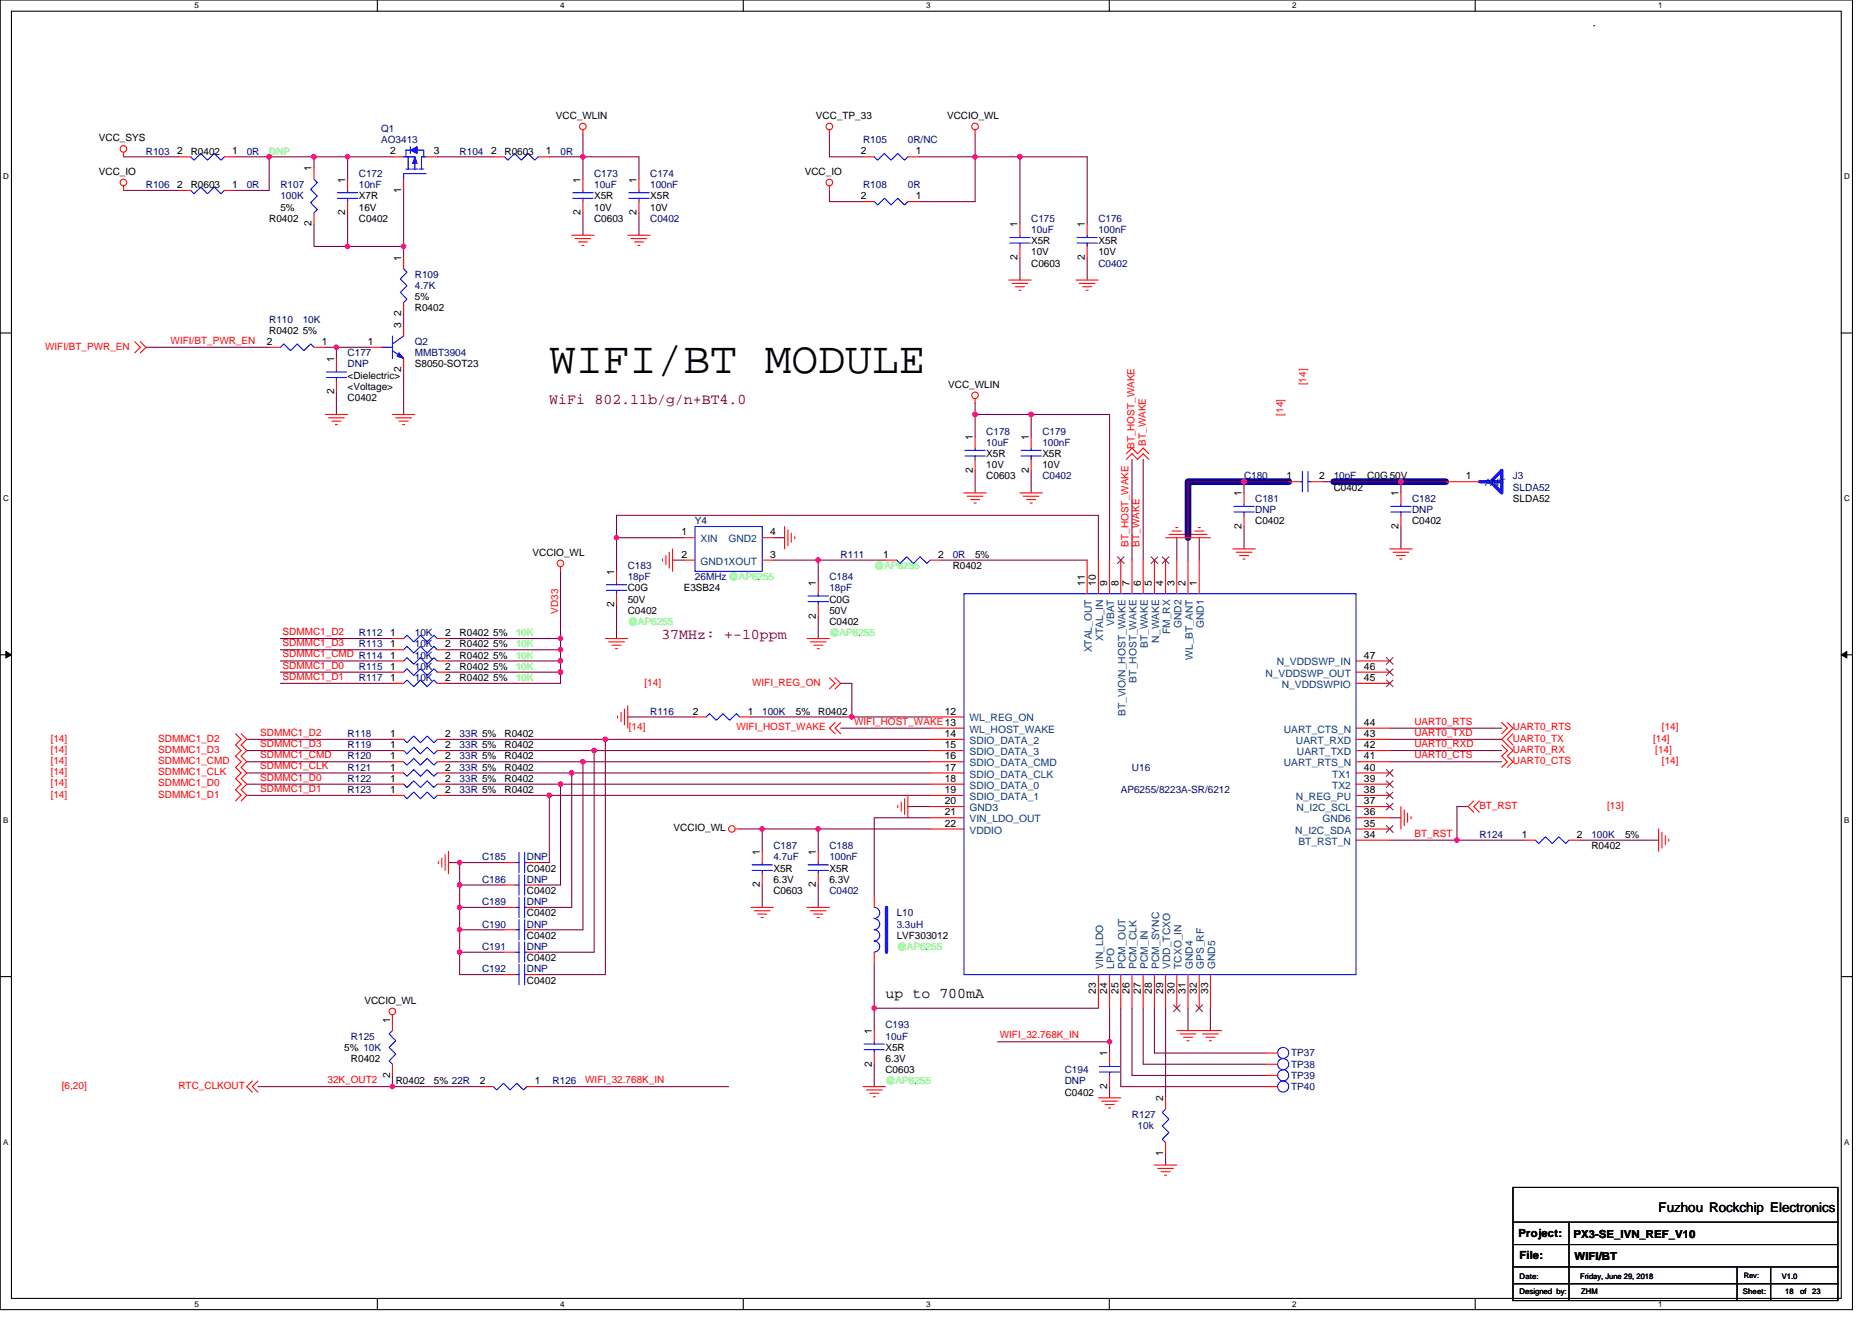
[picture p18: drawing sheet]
<svg xmlns="http://www.w3.org/2000/svg" width="297mm" height="210mm" viewBox="0 0 297 210" stroke-linecap="round" stroke-linejoin="round" font-family="sans-serif">
<defs><g id="words">
<text font-size="7.1" x="87.2" y="59.2">WIFI/BT MODULE</text>
<g font-size="2.4" fill="#800000">
<text x="87.2" y="64.1">WiFi 802.11b/g/n+BT4.0</text>
<text x="104.9" y="101.4">37MHz: +-10ppm</text>
</g>
<text font-size="2.4" x="140.5" y="158.3">up to 700mA</text>
<text font-size="2.1" x="263.2" y="192.3">Fuzhou Rockchip Electronics</text>
<g font-size="1.8">
<text x="241" y="196.3">Project:</text>
<text x="249.7" y="196.5">PX3-SE_IVN_REF_V10</text>
<text x="241.1" y="199.9">File:</text>
<text x="249.8" y="200">WIFI/BT</text>
</g>
<g font-size="1.6">
<text x="15.7" y="22.4">VCC_SYS</text>
<text x="88.2" y="18.8">VCC_WLIN</text>
<text x="129.5" y="18.8">VCC_TP_33</text>
<text x="150.3" y="18.8">VCCIO_WL</text>
<text x="15.7" y="27.7">VCC_IO</text>
<text x="28.1" y="29.8">2</text>
<text x="28.1" y="24.5">2</text>
<text x="30.3" y="29.9">R0603</text>
<text x="30.3" y="24.5">R0402</text>
<text x="36.8" y="29.8">1</text>
<text x="36.8" y="24.5">1</text>
<text x="49.4" y="27.2" transform="rotate(-90 49.4 27.2)">1</text>
<text x="54.8" y="29" transform="rotate(-90 54.8 29)">1</text>
<text x="61.9" y="24.5">2</text>
<text x="68.9" y="24.5">3</text>
<text x="77.9" y="24.5">2</text>
<text x="80" y="24.5">R0603</text>
<text x="86.6" y="24.5">1</text>
<text x="92.1" y="29" transform="rotate(-90 92.1 29)">1</text>
<text x="101" y="29" transform="rotate(-90 101 29)">1</text>
<text x="127.7" y="27.7">VCC_IO</text>
<text x="136.6" y="24.5">2</text>
<text x="145.3" y="24.5">1</text>
<text x="42.7" y="35.2">R0402</text>
<text x="44.5" y="33.4">5%</text>
<text x="49.4" y="35.9" transform="rotate(-90 49.4 35.9)">2</text>
<text x="54.8" y="34.2" transform="rotate(-90 54.8 34.2)">2</text>
<text x="56.9" y="35.2">C0402</text>
<text x="56.9" y="31.6">X7R</text>
<text x="56.9" y="33.4">16V</text>
<text x="63.7" y="30.6" transform="rotate(-90 63.7 30.6)">1</text>
<text x="92.1" y="34.2" transform="rotate(-90 92.1 34.2)">2</text>
<text x="94.3" y="35.2">C0603</text>
<text x="94.3" y="31.6">X5R</text>
<text x="94.3" y="33.4">10V</text>
<text x="101" y="34.2" transform="rotate(-90 101 34.2)">2</text>
<text x="103.2" y="31.6">X5R</text>
<text x="103.2" y="33.4">10V</text>
<text x="136.6" y="31.6">2</text>
<text x="145.3" y="31.6">1</text>
<text x="63.7" y="41.4" transform="rotate(-90 63.7 41.4)">1</text>
<text x="161.5" y="41.3" transform="rotate(-90 161.5 41.3)">2</text>
<text x="161.5" y="36.1" transform="rotate(-90 161.5 36.1)">1</text>
<text x="163.6" y="38.8">X5R</text>
<text x="163.6" y="40.5">10V</text>
<text x="172.1" y="41.3" transform="rotate(-90 172.1 41.3)">2</text>
<text x="172.1" y="36.1" transform="rotate(-90 172.1 36.1)">1</text>
<text x="174.3" y="38.8">X5R</text>
<text x="174.3" y="40.5">10V</text>
<text x="65.8" y="47.6">5%</text>
<text x="163.6" y="42.3">C0603</text>
<text x="42.7" y="53">R0402 5%</text>
<text x="63.7" y="52.1" transform="rotate(-90 63.7 52.1)">3</text>
<text x="63.7" y="50.2" transform="rotate(-90 63.7 50.2)">2</text>
<text x="65.8" y="49.4">R0402</text>
<text x="42.4" y="54.7">2</text>
<text x="51.1" y="54.7">1</text>
<text x="53" y="57.4" transform="rotate(-90 53 57.4)">1</text>
<text x="58.4" y="54.7">1</text>
<text x="63.7" y="59.1" transform="rotate(-90 63.7 59.1)">2</text>
<text x="65.8" y="58.3">S8050-SOT23</text>
<text x="53" y="62.6" transform="rotate(-90 53 62.6)">2</text>
<text x="55.2" y="63.6">C0402</text>
<text x="55.2" y="60.1">&lt;Dielectric&gt;</text>
<text x="55.2" y="61.9">&lt;Voltage&gt;</text>
<text x="150.4" y="61.5">VCC_WLIN</text>
<text x="154.3" y="69.9" transform="rotate(-90 154.3 69.9)">1</text>
<text x="163.2" y="69.9" transform="rotate(-90 163.2 69.9)">1</text>
<text x="154.3" y="75.1" transform="rotate(-90 154.3 75.1)">2</text>
<text x="156.5" y="76.1">C0603</text>
<text x="156.5" y="72.5">X5R</text>
<text x="156.5" y="74.3">10V</text>
<text x="163.2" y="75.1" transform="rotate(-90 163.2 75.1)">2</text>
<text x="165.4" y="72.5">X5R</text>
<text x="165.4" y="74.3">10V</text>
<text x="204.1" y="76.1">1</text>
<text x="209.3" y="76.1">2</text>
<text x="211.6" y="77.9">C0402</text>
<text x="217" y="76.1">C0G 50V</text>
<text x="232.6" y="76.1">1</text>
<text x="197" y="83.9" transform="rotate(-90 197 83.9)">2</text>
<text x="197" y="78.8" transform="rotate(-90 197 78.8)">1</text>
<text x="199.2" y="83.2">C0402</text>
<text x="221.9" y="83.9" transform="rotate(-90 221.9 83.9)">2</text>
<text x="221.9" y="78.8" transform="rotate(-90 221.9 78.8)">1</text>
<text x="224.1" y="83.2">C0402</text>
<text x="240.1" y="79.7">SLDA52</text>
<text x="84.5" y="88.2">VCCIO_WL</text>
<text x="108.1" y="85">1</text>
<text x="108.1" y="88.5">2</text>
<text x="122.2" y="85">4</text>
<text x="122.2" y="88.5">3</text>
<text x="140.1" y="88.5">1</text>
<text x="148.9" y="88.5">2</text>
<text x="154.7" y="88.5">5%</text>
<text x="97.4" y="91.2" transform="rotate(-90 97.4 91.2)">1</text>
<text x="99.6" y="93.9">C0G</text>
<text x="99.6" y="95.7">50V</text>
<text x="108.5" y="93.9">E3SB24</text>
<text x="129.5" y="93" transform="rotate(-90 129.5 93)">1</text>
<text x="131.6" y="95.7">C0G</text>
<text x="151.2" y="90.3">R0402</text>
<text x="172.1" y="93" transform="rotate(-90 172.1 93)">11</text>
<text x="173.9" y="93" transform="rotate(-90 173.9 93)">10</text>
<text x="175.7" y="93" transform="rotate(-90 175.7 93)">9</text>
<text x="177.5" y="93" transform="rotate(-90 177.5 93)">8</text>
<text x="179.2" y="93" transform="rotate(-90 179.2 93)">7</text>
<text x="181" y="93" transform="rotate(-90 181 93)">6</text>
<text x="182.8" y="93" transform="rotate(-90 182.8 93)">5</text>
<text x="184.6" y="93" transform="rotate(-90 184.6 93)">4</text>
<text x="186.3" y="93" transform="rotate(-90 186.3 93)">3</text>
<text x="188.1" y="93" transform="rotate(-90 188.1 93)">2</text>
<text x="189.9" y="93" transform="rotate(-90 189.9 93)">1</text>
<text x="61.9" y="101">1</text>
<text x="70.6" y="101">2</text>
<text x="72.9" y="101">R0402 5%</text>
<text x="97.4" y="96.4" transform="rotate(-90 97.4 96.4)">2</text>
<text x="99.6" y="97.4">C0402</text>
<text x="129.5" y="98.2" transform="rotate(-90 129.5 98.2)">2</text>
<text x="131.6" y="99.2">C0402</text>
<text x="131.6" y="97.4">50V</text>
<text x="61.9" y="104.5">1</text>
<text x="61.9" y="106.3">1</text>
<text x="61.9" y="102.7">1</text>
<text x="70.6" y="104.5">2</text>
<text x="70.6" y="106.3">2</text>
<text x="70.6" y="102.7">2</text>
<text x="72.9" y="104.5">R0402 5%</text>
<text x="72.9" y="106.3">R0402 5%</text>
<text x="72.9" y="102.8">R0402 5%</text>
<text x="216.4" y="106.3">46</text>
<text x="216.4" y="104.5">47</text>
<text x="61.9" y="108.1">1</text>
<text x="70.6" y="108.1">2</text>
<text x="72.9" y="108.1">R0402 5%</text>
<text x="109.9" y="113.4">2</text>
<text x="118.6" y="113.4">1</text>
<text x="126.3" y="113.4">5%</text>
<text x="129.8" y="113.4">R0402</text>
<text x="149.9" y="113.4">12</text>
<text x="216.4" y="108.1">45</text>
<text x="61.9" y="118.7">1</text>
<text x="61.9" y="117">1</text>
<text x="70.6" y="118.7">2</text>
<text x="70.6" y="117">2</text>
<text x="80" y="118.8">R0402</text>
<text x="80" y="117">R0402</text>
<text x="149.9" y="117">14</text>
<text x="149.9" y="118.7">15</text>
<text x="216.4" y="115.2">44</text>
<text x="216.4" y="118.7">42</text>
<text x="216.4" y="117">43</text>
<text x="61.9" y="124.1">1</text>
<text x="61.9" y="122.3">1</text>
<text x="61.9" y="125.9">1</text>
<text x="61.9" y="120.5">1</text>
<text x="70.6" y="124.1">2</text>
<text x="70.6" y="122.3">2</text>
<text x="70.6" y="125.9">2</text>
<text x="70.6" y="120.5">2</text>
<text x="80" y="124.1">R0402</text>
<text x="80" y="122.3">R0402</text>
<text x="80" y="125.9">R0402</text>
<text x="80" y="120.5">R0402</text>
<text x="149.9" y="124.1">18</text>
<text x="149.9" y="122.3">17</text>
<text x="149.9" y="120.5">16</text>
<text x="149.9" y="125.9">19</text>
<text x="216.4" y="120.5">41</text>
<text x="216.4" y="124.1">39</text>
<text x="216.4" y="125.9">38</text>
<text x="216.4" y="122.3">40</text>
<text x="106.9" y="131.9">VCCIO_WL</text>
<text x="149.9" y="131.2">22</text>
<text x="149.9" y="127.6">20</text>
<text x="149.9" y="129.4">21</text>
<text x="216.4" y="129.4">36</text>
<text x="216.4" y="131.2">35</text>
<text x="216.4" y="127.6">37</text>
<text x="120.6" y="135.7" transform="rotate(-90 120.6 135.7)">1</text>
<text x="129.5" y="135.7" transform="rotate(-90 129.5 135.7)">1</text>
<text x="216.4" y="133">34</text>
<text x="241.5" y="133">1</text>
<text x="250.2" y="133">2</text>
<text x="252.5" y="134.8">R0402</text>
<text x="257.8" y="133">5%</text>
<text x="83.6" y="138.3">C0402</text>
<text x="83.6" y="141.9">C0402</text>
<text x="120.6" y="140.8" transform="rotate(-90 120.6 140.8)">2</text>
<text x="122.7" y="141.9">C0603</text>
<text x="122.7" y="138.3">X5R</text>
<text x="122.7" y="140.1">6.3V</text>
<text x="129.5" y="140.8" transform="rotate(-90 129.5 140.8)">2</text>
<text x="131.6" y="138.3">X5R</text>
<text x="131.6" y="140.1">6.3V</text>
<text x="83.6" y="149">C0402</text>
<text x="83.6" y="145.4">C0402</text>
<text x="142.3" y="149">LVF303012</text>
<text x="83.6" y="152.5">C0402</text>
<text x="57.8" y="159.3">VCCIO_WL</text>
<text x="83.6" y="156.1">C0402</text>
<text x="173.9" y="157.8" transform="rotate(-90 173.9 157.8)">23</text>
<text x="175.7" y="157.8" transform="rotate(-90 175.7 157.8)">24</text>
<text x="177.5" y="157.8" transform="rotate(-90 177.5 157.8)">25</text>
<text x="179.2" y="157.8" transform="rotate(-90 179.2 157.8)">26</text>
<text x="181" y="157.8" transform="rotate(-90 181 157.8)">27</text>
<text x="182.8" y="157.8" transform="rotate(-90 182.8 157.8)">28</text>
<text x="184.6" y="157.8" transform="rotate(-90 184.6 157.8)">29</text>
<text x="186.3" y="157.8" transform="rotate(-90 186.3 157.8)">30</text>
<text x="188.1" y="157.8" transform="rotate(-90 188.1 157.8)">31</text>
<text x="189.9" y="157.8" transform="rotate(-90 189.9 157.8)">32</text>
<text x="191.7" y="157.8" transform="rotate(-90 191.7 157.8)">33</text>
<text x="54.6" y="166.8">5% 10K</text>
<text x="61.9" y="162.3" transform="rotate(-90 61.9 162.3)">1</text>
<text x="138.3" y="164.1" transform="rotate(-90 138.3 164.1)">1</text>
<text x="140.5" y="166.8">X5R</text>
<text x="175.7" y="167.7" transform="rotate(-90 175.7 167.7)">1</text>
<text x="55.7" y="168.6">R0402</text>
<text x="61.9" y="171.1" transform="rotate(-90 61.9 171.1)">2</text>
<text x="62.8" y="172.1">R0402</text>
<text x="68.9" y="172.1">5% 22R</text>
<text x="76.1" y="172.1">2</text>
<text x="84.9" y="172.1">1</text>
<text x="138.3" y="169.3" transform="rotate(-90 138.3 169.3)">2</text>
<text x="140.5" y="170.3">C0603</text>
<text x="140.5" y="168.6">6.3V</text>
<text x="168.9" y="173.9">C0402</text>
<text x="175.7" y="172.8" transform="rotate(-90 175.7 172.8)">2</text>
<text x="184.6" y="174.8" transform="rotate(-90 184.6 174.8)">2</text>
<text x="184.6" y="183.5" transform="rotate(-90 184.6 183.5)">1</text>
</g>
<g font-size="1.6" fill="#000080">
<text x="60.5" y="21">Q1</text>
<text x="60.5" y="22.8">AO3413</text>
<text x="136.9" y="22.8">R105</text>
<text x="144.1" y="22.8">0R/NC</text>
<text x="23.2" y="29.9">R106</text>
<text x="23.2" y="24.5">R103</text>
<text x="39.2" y="29.9">0R</text>
<text x="39.2" y="24.5">0R</text>
<text x="44.5" y="29.9">R107</text>
<text x="56.9" y="28.1">C172</text>
<text x="56.9" y="29.9">10nF</text>
<text x="72.9" y="24.5">R104</text>
<text x="88.9" y="24.5">0R</text>
<text x="94.3" y="28.1">C173</text>
<text x="94.3" y="29.9">10uF</text>
<text x="103.2" y="28.1">C174</text>
<text x="103.2" y="29.9">100nF</text>
<text x="136.9" y="29.9">R108</text>
<text x="144.1" y="29.9">0R</text>
<text x="44.5" y="31.6">100K</text>
<text x="103.2" y="35.2">C0402</text>
<text x="163.6" y="35.2">C175</text>
<text x="174.3" y="35.2">C176</text>
<text x="163.6" y="37">10uF</text>
<text x="174.3" y="37">100nF</text>
<text x="65.8" y="44.1">R109</text>
<text x="65.8" y="45.9">4.7K</text>
<text x="174.3" y="42.3">C0402</text>
<text x="42.7" y="51.2">R110</text>
<text x="48" y="51.2">10K</text>
<text x="55.2" y="56.5">C177</text>
<text x="55.2" y="58.3">DNP</text>
<text x="65.8" y="54.8">Q2</text>
<text x="65.8" y="56.5">MMBT3904</text>
<text x="156.5" y="69">C178</text>
<text x="156.5" y="70.8">10uF</text>
<text x="165.4" y="69">C179</text>
<text x="165.4" y="70.8">100nF</text>
<text x="165.4" y="76.1">C0402</text>
<text x="197.4" y="76.1">C180</text>
<text x="211.6" y="76.1">10pF</text>
<text x="240.1" y="76.1">J3</text>
<text x="240.1" y="77.9">SLDA52</text>
<text x="110.3" y="83.2">Y4</text>
<text x="199.2" y="79.7">C181</text>
<text x="199.2" y="81.4">DNP</text>
<text x="224.1" y="79.7">C182</text>
<text x="224.1" y="81.4">DNP</text>
<text x="133.4" y="88.5">R111</text>
<text x="151.2" y="88.5">0R</text>
<text x="99.6" y="90.3">C183</text>
<text x="99.6" y="92.1">18pF</text>
<text x="110.3" y="92.1">26MHz @AP6255</text>
<text x="131.6" y="92.1">C184</text>
<text x="131.6" y="93.9">18pF</text>
<text x="56.9" y="101">R112</text>
<text x="65.8" y="101">10K</text>
<text x="56.9" y="106.3">R115</text>
<text x="56.9" y="102.8">R113</text>
<text x="65.8" y="104.5">10K</text>
<text x="65.8" y="106.3">10K</text>
<text x="65.8" y="102.8">10K</text>
<text x="56.9" y="108.1">R117</text>
<text x="65.8" y="108.1">10K</text>
<text x="103.2" y="113.4">R116</text>
<text x="120.9" y="113.4">100K</text>
<text x="55.2" y="118.8">R119</text>
<text x="55.2" y="117">R118</text>
<text x="72.9" y="118.8">33R 5%</text>
<text x="72.9" y="117">33R 5%</text>
<text x="55.2" y="124.1">R122</text>
<text x="55.2" y="122.3">R121</text>
<text x="55.2" y="125.9">R123</text>
<text x="55.2" y="120.5">R120</text>
<text x="72.9" y="124.1">33R 5%</text>
<text x="72.9" y="122.3">33R 5%</text>
<text x="72.9" y="125.9">33R 5%</text>
<text x="72.9" y="120.5">33R 5%</text>
<text x="177.8" y="125.9">AP6255/8223A-SR/6212</text>
<text x="179.6" y="122.3">U16</text>
<text x="76.5" y="136.5">C185</text>
<text x="83.6" y="136.5">DNP</text>
<text x="122.7" y="134.8">C187</text>
<text x="122.7" y="136.5">4.7uF</text>
<text x="131.6" y="134.8">C188</text>
<text x="131.6" y="136.5">100nF</text>
<text x="234.7" y="133">R124</text>
<text x="252.5" y="133">100K</text>
<text x="76.5" y="143.7">C189</text>
<text x="76.5" y="140.1">C186</text>
<text x="83.6" y="143.7">DNP</text>
<text x="83.6" y="140.1">DNP</text>
<text x="131.6" y="141.9">C0402</text>
<text x="76.5" y="147.2">C190</text>
<text x="83.6" y="147.2">DNP</text>
<text x="142.3" y="145.4">L10</text>
<text x="142.3" y="147.2">3.3uH</text>
<text x="76.5" y="154.3">C192</text>
<text x="76.5" y="150.8">C191</text>
<text x="83.6" y="154.3">DNP</text>
<text x="83.6" y="150.8">DNP</text>
<text x="55.7" y="165">R125</text>
<text x="140.5" y="163.2">C193</text>
<text x="140.5" y="165">10uF</text>
<text x="204.9" y="167.7">TP37</text>
<text x="87.7" y="172.1">R126</text>
<text x="168.9" y="170.3">C194</text>
<text x="168.9" y="172.1">DNP</text>
<text x="204.9" y="169.4">TP38</text>
<text x="204.9" y="173">TP40</text>
<text x="204.9" y="171.2">TP39</text>
<text x="179.6" y="177.4">R127</text>
<text x="180.5" y="179.2">10k</text>
</g>
<g font-size="1.6" fill="#0f0">
<text x="42.7" y="24.5">DNP</text>
<text x="138.7" y="90.3">@AP6255</text>
<text x="81.8" y="101">10K</text>
<text x="99.6" y="99.2">@AP6255</text>
<text x="131.6" y="101">@AP6255</text>
<text x="81.8" y="104.5">10K</text>
<text x="81.8" y="106.3">10K</text>
<text x="81.8" y="102.8">10K</text>
<text x="81.8" y="108.1">10K</text>
<text x="142.3" y="150.8">@AP6255</text>
<text x="140.5" y="172.1">@AP6255</text>
</g>
<g font-size="1.6" fill="#f00">
<text x="7.2" y="55.5">WIFI/BT_PWR_EN</text>
<text x="27.1" y="54.5">WIFI/BT_PWR_EN</text>
<text x="203.7" y="66" transform="rotate(-90 203.7 66)">[14]</text>
<text x="207.2" y="61.2" transform="rotate(-90 207.2 61.2)">[14]</text>
<text x="180" y="71.3" transform="rotate(-90 180 71.3)">BT_HOST_WAKE</text>
<text x="181.8" y="70.8" transform="rotate(-90 181.8 70.8)">BT_WAKE</text>
<text x="179" y="86.8" transform="rotate(-90 179 86.8)">BT_HOST_WAKE</text>
<text x="180.8" y="86.8" transform="rotate(-90 180.8 86.8)">BT_WAKE</text>
<text x="44.8" y="100.8">SDMMC1_D2</text>
<text x="88.6" y="97.4" transform="rotate(-90 88.6 97.4)">VD33</text>
<text x="44.8" y="107.9">SDMMC1_D1</text>
<text x="44.8" y="106.1">SDMMC1_D0</text>
<text x="44.8" y="104.3">SDMMC1_CMD R114</text>
<text x="44.8" y="102.6">SDMMC1_D3</text>
<text x="102.3" y="108.8">[14]</text>
<text x="119.3" y="108.8">WIFI_REG_ON</text>
<text x="8" y="117.7">[14]</text>
<text x="8" y="119.5">[14]</text>
<text x="25.1" y="117.7">SDMMC1_D2</text>
<text x="25.1" y="119.5">SDMMC1_D3</text>
<text x="41.3" y="116.8">SDMMC1_D2</text>
<text x="41.3" y="118.6">SDMMC1_D3</text>
<text x="99.8" y="115.9">[14]</text>
<text x="116.9" y="115.9">WIFI_HOST_WAKE</text>
<text x="135.5" y="115">WIFI_HOST_WAKE13</text>
<text x="224.4" y="115">UART0_RTS</text>
<text x="224.4" y="116.8">UART0_TXD</text>
<text x="224.4" y="118.6">UART0_RXD</text>
<text x="240.1" y="117.7">UART0_TX</text>
<text x="240.1" y="119.5">UART0_RX</text>
<text x="240.1" y="115.9">UART0_RTS</text>
<text x="262.3" y="117.7">[14]</text>
<text x="262.7" y="119.5">[14]</text>
<text x="263.7" y="115.9">[14]</text>
<text x="8" y="121.3">[14]</text>
<text x="8" y="123">[14]</text>
<text x="8" y="124.8">[14]</text>
<text x="25.1" y="121.3">SDMMC1_CMD</text>
<text x="25.1" y="123">SDMMC1_CLK</text>
<text x="25.1" y="124.8">SDMMC1_D0</text>
<text x="41.3" y="120.3">SDMMC1_CMD</text>
<text x="41.3" y="122.1">SDMMC1_CLK</text>
<text x="41.3" y="123.9">SDMMC1_D0</text>
<text x="41.3" y="125.7">SDMMC1_D1</text>
<text x="224.4" y="120.3">UART0_CTS</text>
<text x="240.1" y="121.3">UART0_CTS</text>
<text x="263.7" y="121.3">[14]</text>
<text x="8" y="126.6">[14]</text>
<text x="25.1" y="126.6">SDMMC1_D1</text>
<text x="234.7" y="128.4">BT_RST</text>
<text x="255" y="128.4">[13]</text>
<text x="224.4" y="132.8">BT_RST</text>
<text x="158.6" y="164.8">WIFI_32.768K_IN</text>
<text x="9.8" y="172.8">[6,20]</text>
<text x="28.3" y="172.8">RTC_CLKOUT</text>
<text x="52" y="171.9">32K_OUT2</text>
<text x="92.9" y="171.9">WIFI_32.768K_IN</text>
</g>
<g font-size="1.6" fill="#004080">
<text x="235.6" y="77.2">ANT</text>
<text x="111.2" y="86.1">XIN</text>
<text x="111.2" y="89.6">GND1XOUT</text>
<text x="115.6" y="86.1">GND2</text>
<text x="175" y="101.7" transform="rotate(-90 175 101.7)">XTAL_IN</text>
<text x="176.8" y="99.4" transform="rotate(-90 176.8 99.4)">VBAT</text>
<text x="185.7" y="100.6" transform="rotate(-90 185.7 100.6)">FM_RX</text>
<text x="187.5" y="99.7" transform="rotate(-90 187.5 99.7)">GND2</text>
<text x="191" y="99.7" transform="rotate(-90 191 99.7)">GND1</text>
<text x="173.2" y="103.5" transform="rotate(-90 173.2 103.5)">XTAL_OUT</text>
<text x="182.1" y="102.9" transform="rotate(-90 182.1 102.9)">BT_WAKE</text>
<text x="183.9" y="102" transform="rotate(-90 183.9 102)">N_WAKE</text>
<text x="189.2" y="104.7" transform="rotate(-90 189.2 104.7)">WL_BT_ANT</text>
<text x="200.8" y="107.4">N_VDDSWP_OUT</text>
<text x="202.6" y="105.6">N_VDDSWP_IN</text>
<text x="178.6" y="113.7" transform="rotate(-90 178.6 113.7)">BT_VIO/N_HOST_WAKE</text>
<text x="180.4" y="108.3" transform="rotate(-90 180.4 108.3)">BT_HOST_WAKE</text>
<text x="203.4" y="109.2">N_VDDSWPIO</text>
<text x="153.8" y="116.3">WL_HOST_WAKE</text>
<text x="153.8" y="118.1">SDIO_DATA_2</text>
<text x="153.8" y="119.8">SDIO_DATA_3</text>
<text x="153.8" y="114.5">WL_REG_ON</text>
<text x="203.7" y="116.3">UART_CTS_N</text>
<text x="205.6" y="118.1">UART_RXD</text>
<text x="205.8" y="119.8">UART_TXD</text>
<text x="153.8" y="125.2">SDIO_DATA_0</text>
<text x="153.8" y="123.4">SDIO_DATA_CLK</text>
<text x="153.8" y="121.6">SDIO_DATA_CMD</text>
<text x="203.7" y="121.6">UART_RTS_N</text>
<text x="211.4" y="125.2">TX2</text>
<text x="211.4" y="123.4">TX1</text>
<text x="153.8" y="127">SDIO_DATA_1</text>
<text x="153.8" y="128.7">GND3</text>
<text x="153.8" y="130.5">VIN_LDO_OUT</text>
<text x="205.6" y="127">N_REG_PU</text>
<text x="205.7" y="128.7">N_I2C_SCL</text>
<text x="209.8" y="130.5">GND6</text>
<text x="153.8" y="132.3">VDDIO</text>
<text x="205.5" y="132.3">N_I2C_SDA</text>
<text x="206" y="134.1">BT_RST_N</text>
<text x="175" y="153.8" transform="rotate(-90 175 153.8)">VIN_LDO</text>
<text x="176.8" y="153.8" transform="rotate(-90 176.8 153.8)">LPO</text>
<text x="178.6" y="153.8" transform="rotate(-90 178.6 153.8)">PCM_OUT</text>
<text x="180.4" y="153.8" transform="rotate(-90 180.4 153.8)">PCM_CLK</text>
<text x="182.1" y="153.8" transform="rotate(-90 182.1 153.8)">PCM_IN</text>
<text x="183.9" y="153.8" transform="rotate(-90 183.9 153.8)">PCM_SYNC</text>
<text x="185.7" y="153.8" transform="rotate(-90 185.7 153.8)">VDD_TCXO</text>
<text x="187.5" y="153.8" transform="rotate(-90 187.5 153.8)">TCXO_IN</text>
<text x="189.2" y="153.8" transform="rotate(-90 189.2 153.8)">GND4</text>
<text x="191" y="153.8" transform="rotate(-90 191 153.8)">GPS_RF</text>
<text x="192.8" y="153.8" transform="rotate(-90 192.8 153.8)">GND5</text>
</g>
<g font-size="1.3">
<text x="30.8" y="1.3">5</text>
<text x="88.9" y="1.3">4</text>
<text x="147" y="1.3">3</text>
<text x="205" y="1.3">2</text>
<text x="263.1" y="1.3">1</text>
<text x=".5" y="28.4">D</text>
<text x="292.6" y="28.4">D</text>
<text x=".5" y="79.5">C</text>
<text x="292.6" y="79.5">C</text>
<text x=".5" y="130.6">B</text>
<text x="292.6" y="130.6">B</text>
<text x=".5" y="181.7">A</text>
<text x="292.6" y="181.7">A</text>
<text x="30.8" y="207.4">5</text>
<text x="88.9" y="207.4">4</text>
<text x="147" y="207.4">3</text>
<text x="205" y="207.4">2</text>
<text x="263.1" y="207.4">1</text>
</g>
<g font-size="1.2">
<text x="241.1" y="202.9">Date:</text>
<text x="250.7" y="202.9">Friday, June 29, 2018</text>
<text x="276.7" y="202.9">Rev:</text>
<text x="282.7" y="202.9">V1.0</text>
<text x="241.1" y="205.4">Designed by:</text>
<text x="250.9" y="205.4">ZHM</text>
<text x="276.5" y="205.4">Sheet:</text>
<text x="283.3" y="205.4">18</text>
<text x="285.6" y="205.4">of</text>
<text x="287.5" y="205.4">23</text>
</g>
</g></defs>
<path d="M0 0h293.9v207.9h-293.9zM1.8 1.8h290.4v204.3h-290.4z" fill="none" stroke="#000" stroke-width=".17"/>
<g fill="#fff">
<path d="M30.8 .2h.7v1.4h-.7z"/>
<path d="M30.8 206.3h.7v1.4h-.7z"/>
</g>
<path d="M59.9 0v1.8M59.9 206.1v1.8" fill="none" stroke="#000" stroke-width=".17"/>
<g fill="#fff">
<path d="M88.9 .2h.7v1.4h-.7z"/>
<path d="M88.9 206.3h.7v1.4h-.7z"/>
</g>
<path d="M117.9 0v1.8M117.9 206.1v1.8" fill="none" stroke="#000" stroke-width=".17"/>
<g fill="#fff">
<path d="M147 .2h.7v1.4h-.7z"/>
<path d="M147 206.3h.7v1.4h-.7z"/>
</g>
<path d="M176 0v1.8M176 206.1v1.8" fill="none" stroke="#000" stroke-width=".17"/>
<g fill="#fff">
<path d="M205 .2h.7v1.4h-.7z"/>
<path d="M205 206.3h.7v1.4h-.7z"/>
</g>
<path d="M234.1 0v1.8M234.1 206.1v1.8" fill="none" stroke="#000" stroke-width=".17"/>
<g fill="#fff">
<path d="M263.1 .2h.7v1.4h-.7z"/>
<path d="M263.1 206.3h.7v1.4h-.7z"/>
<path d="M.5 27.3h.9v1.4h-.9z"/>
<path d="M292.6 27.3h.9v1.4h-.9z"/>
<path d="M.5 78.4h.9v1.4h-.9z"/>
<path d="M292.6 78.4h.9v1.4h-.9z"/>
</g>
<path d="M0 52.9h1.8M292.2 52.9h1.7" fill="none" stroke="#000" stroke-width=".17"/>
<g fill="#fff">
<path d="M.5 129.5h.8v1.4h-.8z"/>
<path d="M292.6 129.5h.9v1.4h-.9z"/>
</g>
<path d="M0 103.9h1.8M292.2 103.9h1.7" fill="none" stroke="#000" stroke-width=".17"/>
<path d="M.9 103.4l.9 .5-.9 .5zM292.2 103.9l.8-.5v1z" fill="#000" stroke="#000" stroke-width=".16"/>
<g fill="#fff">
<path d="M.5 180.5h.8v1.4h-.8z"/>
<path d="M292.6 180.5h.9v1.4h-.9z"/>
</g>
<path d="M252.9 4.1h.1M0 155h1.8M292.2 155h1.7M240.1 194h51.5M240.1 197.5h51.5M240.1 188.5h51.5v17.9h-51.5zM249 194v12.4M240.1 201.1h51.5M240.1 203.8h51.5M275.6 201.1v5.3M281 201.1v5.3" fill="none" stroke="#000" stroke-width=".17"/>
<path d="M204.5 76.5h-16v8.8M211.6 76.5h17.8" fill="none" stroke="#0000a0" stroke-width="1.1"/>
<g fill="none" stroke="#800040" stroke-width=".17">
<path d="M19.6 24.9h8.9M19.6 30.2h8.9M37.4 24.9h5.3M42.7 24.9v5.3h-5.3M42.7 24.9h7.1M49.8 35.6v3.5h5.4M49.8 24.9h5.4M49.8 24.9v1.8M55.2 39.1h8.8M55.2 33.8v5.3M55.2 24.9h7.1M55.2 24.9v3.5"/>
<path d="M64 30.2v8.9M64 39.1v1.8M69.4 24.9h8.9M87.2 24.9h5.3M92.5 24.9v3.5M92.5 33.8v3.5M92.5 24.9h8.9v3.5M92.5 21.3v3.6M101.4 33.8v3.5M131.6 21.3v3.6h5.3M131.6 30.2v1.8h5.3M145.8 24.9h8.9"/>
<path d="M154.7 24.9v7.1h-8.9M154.7 21.3v3.6M154.7 24.9h7.1M161.8 24.9h10.7v10.7M161.8 24.9v10.7M23.2 55.1h19.5M51.6 55.1h1.8M53.4 55.1h5.3M53.4 55.1v1.8M64 58.7v7.1M64 49.8v1.8M161.8 40.9v3.5"/>
<path d="M172.5 40.9v3.5M53.4 62.2v3.6M154.7 65.8v3.5M154.7 74.7v3.5M154.7 65.8h8.9M154.7 64v1.8M163.6 74.7v3.5M163.6 65.8v3.5M163.6 65.8h12.5v23.1M179.6 72.9v16M181.4 72.9v16M197.4 76.5h-8.9v12.4"/>
<path d="M197.4 76.5h7.1M197.4 76.5v1.7M209.8 76.5h12.5M222.3 76.5h7.1M222.3 76.5v1.7M88.9 90.7v10.6M97.8 85.3h10.7M97.8 96v5.3M97.8 85.3v-3.5h76.5v7.1M97.8 85.3v5.4M106.7 88.9h1.8M122.7 88.9h7.1"/>
<path d="M122.7 85.3h1.8M129.8 88.9h10.7M129.8 88.9v3.6M129.8 97.8v3.5M149.4 88.9h23.1M186.7 85.3v3.6M190.3 85.3v3.6M197.4 83.6v3.5M222.3 83.6v3.5M39.2 117.3h23.1M39.2 119.1h23.1M44.5 108.5h17.8"/>
<path d="M44.5 106.7h17.8M44.5 104.9h17.8M44.5 103.1h17.8M44.5 101.3h17.8M71.2 119.1h23.1M71.2 101.3h17.7M71.2 103.1h17.7M71.2 104.9h17.7M71.2 106.7h17.7M71.2 117.3h24.9M88.9 101.3v1.8M88.9 103.1v1.8"/>
<path d="M88.9 104.9v1.8M88.9 106.7v1.8h-17.7M94.3 119.1v32h-8.9M94.3 119.1h53.3M96.1 117.3v37.4h-10.7M96.1 117.3h51.5M99.6 113.8h10.7M119.2 113.8h16M133.4 115.6h14.2M133.4 108.5h1.8v5.3M135.2 113.8h12.4M220.5 115.6h17.8"/>
<path d="M220.5 117.3h17.8M220.5 119.1h17.8M39.2 120.9h23.1M39.2 122.7h23.1M39.2 124.5h23.1M39.2 126.2h23.1M71.2 126.2h16M71.2 122.7h19.5M71.2 136.9h1.7M71.2 120.9h21.3M71.2 124.5h17.7M72.9 136.9v3.6"/>
<path d="M72.9 136.9h7.1M87.2 126.2v10.7h-1.8M87.2 126.2h60.4M88.9 124.5h58.7M88.9 124.5v16h-3.5M90.7 122.7v21.3h-5.3M90.7 122.7h56.9M92.5 120.9h55.1M92.5 120.9v26.7h-7.1M117.4 131.6h3.5v3.5M120.9 131.6h8.9v3.5M129.8 131.6h17.8"/>
<path d="M144.1 128h3.5M147.6 129.8h-8.9v12.4M220.5 129.8h1.8M220.5 133.3h10.7M220.5 120.9h17.8M231.2 133.3h10.6M233 128h-1.8v5.3M250.7 133.3h12.5M72.9 151.1v3.6h7.1M72.9 144v3.6M72.9 140.5v3.5M72.9 147.6v3.5"/>
<path d="M72.9 144h7.1M72.9 140.5h7.1M72.9 147.6h7.1M72.9 151.1h7.1M120.9 140.5v3.5M129.8 140.5v3.5M138.7 152.9v7.1M40.9 172.5h21.4M62.3 172.5h14.2M62.3 170.7v1.8M85.4 172.5h30.2M138.7 160h35.6"/>
<path d="M138.7 160v3.6M138.7 168.9v3.6M158.3 165.4h17.8M176.1 165.4v1.7M176.1 172.5v1.7M176.1 160v5.4M177.8 160v12.5h23.2M179.6 160v10.7h21.4M181.4 160v8.9h19.6M183.2 160v7.1h17.8M185 160v14.2M188.5 160v3.6"/>
<path d="M192.1 160v3.6M185 183.1v1.8"/>
</g>
<g fill="#f0f" stroke="#f0f" stroke-width=".17">
<circle cx="88.9" cy="101.3" r=".35"/>
<circle cx="88.9" cy="103.1" r=".35"/>
<circle cx="88.9" cy="106.7" r=".35"/>
<circle cx="88.9" cy="104.9" r=".35"/>
<circle cx="97.8" cy="85.3" r=".35"/>
<circle cx="129.8" cy="88.9" r=".35"/>
<circle cx="62.3" cy="172.5" r=".35"/>
<circle cx="197.4" cy="76.4" r=".35"/>
<circle cx="222.3" cy="76.4" r=".35"/>
<circle cx="135.2" cy="113.8" r=".35"/>
<circle cx="96" cy="117.3" r=".35"/>
<circle cx="94.3" cy="119.1" r=".35"/>
<circle cx="92.5" cy="120.9" r=".35"/>
<circle cx="90.7" cy="122.7" r=".35"/>
<circle cx="87.1" cy="126.2" r=".35"/>
<circle cx="129.8" cy="131.6" r=".35"/>
<circle cx="138.7" cy="160" r=".35"/>
<circle cx="120.9" cy="131.6" r=".35"/>
<circle cx="176" cy="165.3" r=".35"/>
<circle cx="231.2" cy="133.3" r=".35"/>
<circle cx="72.9" cy="136.9" r=".35"/>
<circle cx="72.9" cy="144" r=".35"/>
<circle cx="72.9" cy="140.4" r=".35"/>
<circle cx="72.9" cy="147.6" r=".35"/>
<circle cx="72.9" cy="151.1" r=".35"/>
<circle cx="88.9" cy="124.4" r=".35"/>
<circle cx="154.7" cy="65.8" r=".35"/>
<circle cx="163.6" cy="65.8" r=".35"/>
<circle cx="42.7" cy="24.9" r=".35"/>
<circle cx="53.4" cy="55.1" r=".35"/>
<circle cx="55.1" cy="24.9" r=".35"/>
<circle cx="64" cy="39.1" r=".35"/>
<circle cx="55.1" cy="39.1" r=".35"/>
<circle cx="49.8" cy="24.9" r=".35"/>
<circle cx="154.7" cy="24.9" r=".35"/>
<circle cx="92.5" cy="24.9" r=".35"/>
<circle cx="161.8" cy="24.9" r=".35"/>
</g>
<g fill="none" stroke="#f00" stroke-width=".17">
<path d="M19.6 24.2v.7M19.6 29.5v.7M28.5 30.2h1.8M28.5 24.9h1.8M35.6 30.2h1.8M35.6 24.9h1.8M49.8 26.7v1.7M49.8 33.8v1.8M55.2 28.4v1.8M55.2 32v1.8M62.3 24.9h1.7M64 28.4v1.8"/>
<path d="M67.6 24.9h1.8M78.3 24.9h1.7M85.4 24.9h1.8M90.7 37.3h3.6M91.2 37.9h2.5M91.8 38.4h1.4M92.3 38.9h.4M92.5 20.6v.7M92.5 28.4v1.8M92.5 32v1.8M99.6 37.3h3.6M100.1 37.9h2.5"/>
<path d="M100.7 38.4h1.4M101.2 38.9h.4M101.4 28.4v1.8M101.4 32v1.8M131.6 20.6v.7M131.6 29.5v.7M136.9 24.9h1.8M136.9 32h1.8M144.1 24.9h1.7M144.1 32h1.7M154.7 20.6v.7M161.8 35.6v1.7"/>
<path d="M161.8 39.1v1.8M172.5 35.6v1.7M172.5 39.1v1.8M21.4 54.2l.9 .9-.9 .9M22.3 54.2l.9 .9-.9 .9M42.7 55.1h1.8M49.8 55.1h1.8M53.4 56.9v1.8M58.7 55.1h1.8M64 40.9v1.8M64 48v1.8M64 56.9v1.8"/>
<path d="M64 51.6v1.7M160.1 44.4h3.5M160.6 45h2.5M161.1 45.5h1.5M161.7 46.1h.3M170.7 44.4h3.6M171.3 45h2.5M171.8 45.5h1.4M172.3 46.1h.4M51.6 65.8h3.6M52.1 66.3h2.5M52.7 66.8h1.4"/>
<path d="M53.2 67.4h.3M53.4 60.5v1.7M62.3 65.8h3.5M62.8 66.3h2.5M63.3 66.8h1.5M63.9 67.4h.3M152.9 78.2h3.6M153.5 78.8h2.5M154 79.3h1.4M154.6 79.8h.3M154.7 63.3v.7M154.7 69.3v1.8"/>
<path d="M154.7 72.9v1.8M161.8 78.2h3.6M162.4 78.8h2.5M162.9 79.3h1.4M163.4 79.8h.4M163.6 69.3v1.8M163.6 72.9v1.8M178.7 72l.9-.9 .9 .9 .9-.9 .9 .9M178.7 72.9l.9-.9 .9 .9 .9-.9 .9 .9M197.4 78.2v1.8M204.5 76.5h1.8M208.1 76.5h1.7"/>
<path d="M222.3 78.2v1.8M229.4 76.5h5.3M88.9 90v.7M97.8 90.7v1.8M97.8 94.2v1.8M105.1 88.7v.4M105.7 88.2v1.4M106.2 87.7v2.4M106.7 87.1v3.6M108.5 85.3h1.8M108.5 88.9h1.8M120.9 88.9h1.8"/>
<path d="M120.9 85.3h1.8M124.5 83.6v3.5M125 84.1v2.5M125.6 84.6v1.5M126.1 85.2v.3M129.8 92.5v1.7M129.8 96v1.8M140.5 88.9h1.8M147.6 88.9h1.8M172.5 88.9v5.3M174.3 88.9v5.3M176.1 88.9v5.3"/>
<path d="M177.8 88.9v5.3M179.6 88.9v5.3M181.4 88.9v5.3M183.2 88.9v5.3M185 88.9v5.3M185 85.3h7.1M185.5 84.8h2.5M186 84.3h1.4M186.6 83.7h.3M186.7 88.9v5.3M188.5 88.9v5.3M189 84.8h2.5"/>
<path d="M189.6 84.3h1.4M190.1 83.7h.4M190.3 88.9v5.3M195.6 87.1h3.6M196.1 87.7h2.5M196.7 88.2h1.4M197.2 88.7h.4M197.4 81.8v1.8M220.5 87.1h3.6M221 87.7h2.5M221.6 88.2h1.4M222.1 88.7h.4"/>
<path d="M222.3 81.8v1.8M37.4 116.5l.9 .8-.9 .9 .9 .9-.9 .9 .9 .9-.9 .9 .9 .9-.9 .9 .9 .9-.9 .8 .9 .9-.9 .9M38.3 116.5l.9 .8-.9 .9 .9 .9-.9 .9 .9 .9-.9 .9 .9 .9-.9 .9 .9 .9-.9 .8 .9 .9-.9 .9M62.3 104.9h1.7M62.3 101.3h1.7M62.3 119.1h1.7M62.3 106.7h1.7M62.3 117.3h1.7M62.3 103.1h1.7M62.3 108.5h1.7M69.4 104.9h1.8M69.4 101.3h1.8"/>
<path d="M69.4 119.1h1.8M69.4 106.7h1.8M69.4 117.3h1.8M69.4 103.1h1.8M69.4 108.5h1.8M96.1 101.3h3.5M96.6 101.9h2.5M97.1 102.4h1.4M97.7 103h.3M98 113.6v.4M98.5 113.1v1.4M99.1 112.5v2.5"/>
<path d="M99.6 112v3.6M110.3 113.8h1.8M117.4 113.8h1.8M128.1 101.3h3.5M128.6 101.9h2.5M129.1 102.4h1.5M129.7 103h.3M131.6 107.6l.9 .9-.9 .8M132.5 107.6l.9 .9-.9 .8M132.5 114.7l-.9 .9 .9 .9M133.4 114.7l-.9 .9 .9 .9M147.6 115.6h5.3"/>
<path d="M147.6 117.3h5.3M147.6 119.1h5.3M147.6 113.8h5.3M215.2 119.1h5.3M215.2 117.3h5.3M215.2 115.6h5.3M215.2 108.5h5.3M215.2 106.7h5.3M215.2 104.9h5.3M238.3 118.2l.9 .9-.9 .9 .9 .9-.9 .9M238.3 114.7l.9 .9-.9 .9M239.2 114.7l.9 .9-1.8 1.7 1.8 1.8-.9 .9 .9 .9-.9 .9"/>
<path d="M240.1 116.5l-.9 .8 .9 .9M62.3 124.5h1.7M62.3 122.7h1.7M62.3 126.2h1.7M62.3 120.9h1.7M69.4 124.5h1.8M69.4 122.7h1.8M69.4 126.2h1.8M69.4 120.9h1.8M69.6 136.7v.4M70.1 136.2v1.4M70.6 135.7v2.5"/>
<path d="M71.2 135.1v3.6M80 136.9h1.8M83.6 136.9h1.8M116.7 131.6h.7M120.9 135.1v1.8M120.9 138.7v1.8M129.8 135.1v1.8M129.8 138.7v1.8M142.4 127.8v.4M143 127.3v1.4M143.5 126.8v2.5M144.1 126.2v3.6"/>
<path d="M147.6 131.6h5.3M147.6 124.5h5.3M147.6 122.7h5.3M147.6 120.9h5.3M147.6 126.2h5.3M147.6 128h5.3M147.6 129.8h5.3M215.2 128h5.3M215.2 131.6h5.3M215.2 124.5h5.3M215.2 126.2h5.3M215.2 129.8h5.3"/>
<path d="M215.2 122.7h5.3M215.2 133.3h5.3M215.2 120.9h5.3M222.3 128v3.6M222.8 128.5v2.5M223.3 129.1v1.4M223.9 129.6v.4M233.8 127.1l-.8 .9 .8 .9M234.7 127.1l-.9 .9 .9 .9M241.8 133.3h1.8M249 133.3h1.7M263.2 131.6v3.5"/>
<path d="M263.7 132.1v2.5M264.2 132.6v1.5M264.8 133.2v.3M80 154.7h1.8M80 151.1h1.8M80 147.6h1.8M80 144h1.8M80 140.5h1.8M83.6 154.7h1.8M83.6 151.1h1.8M83.6 147.6h1.8M83.6 144h1.8"/>
<path d="M83.6 140.5h1.8M119.2 144h3.5M119.7 144.5h2.5M120.2 145.1h1.5M120.8 145.6h.3M128.1 144h3.5M128.6 144.5h2.5M129.1 145.1h1.5M129.7 145.6h.3M138.7 142.2v1.8M138.7 151.1v1.8M174.3 154.7v5.3"/>
<path d="M176.1 154.7v5.3M177.8 154.7v5.3M179.6 154.7v5.3M181.4 154.7v5.3M183.2 154.7v5.3M185 154.7v5.3M186.7 154.7v5.3M188.5 154.7v5.3M190.3 154.7v5.3M192.1 154.7v5.3M40 171.6l-.8 .9 .8 .9M40.9 171.6l-.9 .9 .9 .9"/>
<path d="M62.3 168.9v1.8M62.3 161.1v2.5M76.5 172.5h1.8M83.6 172.5h1.8M136.9 172.5h3.6M137.5 173h2.5M138 173.5h1.4M138.6 174.1h.3M138.7 163.6v1.8M138.7 167.1v1.8M174.3 174.2h3.5M174.8 174.8h2.5"/>
<path d="M175.3 175.3h1.5M175.9 175.9h.3M176.1 167.1v1.8M176.1 170.7v1.8M185 174.2v1.8M186.7 163.6h7.1M187.3 164.1h2.5M187.8 164.6h1.4M188.3 165.2h.4M190.8 164.1h2.5M191.3 164.6h1.5M191.9 165.2h.3"/>
<path d="M201 167.1h1.7M201 168.9h1.7M201 172.5h1.7M201 170.7h1.7M183.2 184.9h3.5M183.7 185.4h2.5M184.2 186h1.5M184.8 186.5h.3M185 181.4v1.7"/>
<circle cx="19.6" cy="23.6" r=".52"/>
<circle cx="19.6" cy="29" r=".52"/>
<circle cx="92.5" cy="20.1" r=".52"/>
<circle cx="131.6" cy="20.1" r=".52"/>
<circle cx="131.6" cy="29" r=".52"/>
<circle cx="154.7" cy="20.1" r=".52"/>
<circle cx="154.7" cy="62.7" r=".52"/>
<circle cx="88.9" cy="89.4" r=".52"/>
<circle cx="116.1" cy="131.6" r=".52"/>
<circle cx="62.3" cy="160.5" r=".52"/>
</g>
<g fill="none" stroke="#00f" stroke-width=".17">
<path d="M30.3 30.2l.5 .6 1.1-1.1 1 1.1 1.1-1.1 1.1 1.1 .5-.6M30.3 24.9l.5 .5 1.1-1 1 1 1.1-1 1.1 1 .5-.5M49.8 28.4l.6 .6-1.1 1.1 1.1 1-1.1 1.1 1.1 1.1-.6 .5M53.5 31.5h3.3M53.5 30.6h3.3M55.2 30.2v.4M55.2 31.5v.5M64.4 26.8h.7M64.8 24.9v1.9M65.1 23.8h-.7v1.1M65.1 23.3v1.1M65.3 26.8h1.1"/>
<path d="M65.8 24.9h-1.8h1.8v.7M65.8 25.8v1M66.2 23.8h1v1.1M66.5 26.8h.7M67.2 24.9h-.3v1.9M67.2 24.9h.4M67.2 24.9h.2M67.6 27.6h-3.6v.8M80 24.9l.6 .5 1.1-1 1 1 1.1-1 1.1 1 .5-.5M90.9 31.5h3.2M90.9 30.6h3.2M92.5 30.2v.4"/>
<path d="M92.5 31.5v.5M99.8 31.5h3.2M99.8 30.6h3.2M101.4 30.2v.4M101.4 31.5v.5M138.7 24.9l.6 .5 1-1 1.1 1 1-1 1.1 1 .6-.5M138.7 32l.6 .5 1-1 1.1 1 1-1 1.1 1 .6-.5M160.2 38.6h3.2M160.2 37.7h3.2M161.8 37.3v.4M161.8 38.6v.5M170.9 38.6h3.2"/>
<path d="M170.9 37.7h3.2M172.5 37.3v.4M172.5 38.6v.5M44.5 55.1l.5-.5 1.1 1 1.1-1 1 1 1.1-1 .5 .5M51.8 59.9h3.2M51.8 59h3.2M53.4 58.7v.3M53.4 59.9v.6M60.5 55.1h1.8M62.3 55.6l1.7 1.3M62.3 53.3v3.6M64 42.7l.6 .5-1.1 1.1 1.1 1-1.1 1.1 1.1 1.1-.6 .5"/>
<path d="M64 53.3l-1.7 1.3M153.1 72.4h3.2M153.1 71.5h3.2M154.7 71.1v.4M154.7 72.4v.5M162 72.4h3.2M162 71.5h3.2M163.6 71.1v.4M163.6 72.4v.5M206.3 76.5h.3M206.6 74.8v3.3M207.5 74.8v3.3"/>
<path d="M207.5 76.5h.6M96.2 93.7h3.2M96.2 92.8h3.2M97.8 92.5v.3M97.8 93.7v.5M110.3 83.6h10.6v7.1h-10.6zM128.2 95.5h3.2M128.2 94.6h3.2M129.8 94.2v.4M129.8 95.5v.5M142.3 88.9l.5 .5 1.1-1 1 1 1.1-1 1.1 1 .5-.5M152.9 94.2h62.3v60.5h-62.3z"/>
<path d="M195.8 81.3h3.2M195.8 80.4h3.2M197.4 80v.4M197.4 81.3v.5M220.7 81.3h3.2M220.7 80.4h3.2M222.3 80v.4M222.3 81.3v.5M64 104.9l.6-.5 1.1 1 1-1 1.1 1 1.1-1 .5 .5M64 101.3l.6-.5 1.1 1.1 1-1.1 1.1 1.1 1.1-1.1 .5 .5M64 119.1l.6 .6 1.1-1.1 1 1.1 1.1-1.1 1.1 1.1 .5-.6M64 106.7l.6-.5 1.1 1 1-1 1.1 1 1.1-1 .5 .5"/>
<path d="M64 117.3l.6 .6 1.1-1.1 1 1.1 1.1-1.1 1.1 1.1 .5-.6M64 103.1l.6-.5 1.1 1.1 1-1.1 1.1 1.1 1.1-1.1 .5 .5M64 108.5l.6-.6 1.1 1.1 1-1.1 1.1 1.1 1.1-1.1 .5 .6M112.1 113.8l.5-.5 1.1 1 1-1 1.1 1 1.1-1 .5 .5M64 124.5l.6 .5 1.1-1.1 1 1.1 1.1-1.1 1.1 1.1 .5-.5M64 122.7l.6 .5 1.1-1 1 1 1.1-1 1.1 1 .5-.5M64 126.2l.6 .6 1.1-1.1 1 1.1 1.1-1.1 1.1 1.1 .5-.6M64 120.9l.6 .5 1.1-1 1 1 1.1-1 1.1 1 .5-.5M81.8 136.9h.6M82.4 135.3v3.2M82.4 138.9v3.2M83.2 136.9h.4"/>
<path d="M83.2 135.3v3.2M83.2 138.9v3.2M119.3 138.2h3.3M119.3 137.3h3.3M120.9 136.9v.4M120.9 138.2v.5M128.2 138.2h3.2M128.2 137.3h3.2M129.8 136.9v.4M129.8 138.2v.5M243.6 133.3l.6 .6 1-1.1 1.1 1.1 1.1-1.1 1 1.1 .6-.6M81.8 154.7h.6"/>
<path d="M81.8 151.1h.6M81.8 147.6h.6M81.8 144h.6M81.8 140.5h.6M82.4 153.1v3.2M82.4 149.5v3.2M82.4 146v3.2M82.4 142.4v3.2M83.2 154.7h.4M83.2 151.1h.4M83.2 147.6h.4M83.2 144h.4"/>
<path d="M83.2 140.5h.4M83.2 153.1v3.2M83.2 149.5v3.2M83.2 146v3.2M83.2 142.4v3.2M138.7 144a.88 .88 0 0 1 .9 .9 .88 .88 0 0 1-.9 .9 .89 .89 0 0 1 .9 .9 .89 .89 0 0 1-.9 .9 .89 .89 0 0 1 .9 .8 .89 .89 0 0 1-.9 .9M138.7 149.4a.88 .88 0 0 1 .9 .8 .88 .88 0 0 1-.9 .9M62.3 163.6l-.6 .5 1.1 1.1-1.1 1 1.1 1.1-1.1 1.1 .6 .5M78.3 172.5l.5 .5 1.1-1.1 1 1.1 1.1-1.1 1.1 1.1 .5-.5M137.1 166.6h3.2M137.1 165.7h3.2M138.7 165.4v.3"/>
<path d="M138.7 166.6v.5M174.5 170.2h3.2M174.5 169.3h3.2M176.1 168.9v.4M176.1 170.2v.5M185 176l-.6 .6 1.1 1-1.1 1.1 1.1 1-1.1 1.1 .6 .6"/>
<circle cx="203.6" cy="172.5" r=".88"/>
<circle cx="203.6" cy="170.7" r=".88"/>
<circle cx="203.6" cy="167.1" r=".88"/>
<circle cx="203.6" cy="168.9" r=".88"/>
</g>
<g fill="none" stroke="#804000" stroke-width=".16">
<path d="M177.3 88.4l1.1 1.1M178.4 88.4l-1.1 1.1M182.6 88.4l1.1 1.1M183.7 88.4l-1.1 1.1M184.4 88.4l1.1 1.1M185.5 88.4l-1.1 1.1M220 107.9l1.1 1.1M220 106.2l1.1 1M220 104.4l1.1 1.1M221 107.9l-1 1.1M221 106.2l-1 1M221 104.4l-1 1.1"/>
<path d="M220 127.5l1.1 1.1M220 131l1.1 1.1M220 123.9l1.1 1.1M220 125.7l1.1 1.1M220 122.2l1.1 1M221 127.5l-1 1.1M221 131l-1 1.1M221 123.9l-1 1.1M221 125.7l-1 1.1M221 122.2l-1 1M186.2 159.5l1.1 1.1M187.3 159.5l-1.1 1.1"/>
<path d="M189.8 159.5l1 1.1M190.8 159.5l-1.1 1.1"/>
</g>
<g fill="#00f" stroke="#00f" stroke-width=".17">
<path d="M63.3 56l.7 .9-1-.4z" fill-rule="evenodd"/>
<path d="M65.8 24.9l.4 1.1h-.7z" fill-rule="evenodd"/>
<path d="M65.1 23.8l1.1-.5v1.1z" fill-rule="evenodd"/>
</g>
<path d="M234.7 76.5h3.6M238.3 74.7v3.5l-1.8-1.7zM140.7 144v7.1" fill="none" stroke="#00f" stroke-width=".53"/>
<use href="#words"/>
</svg>
